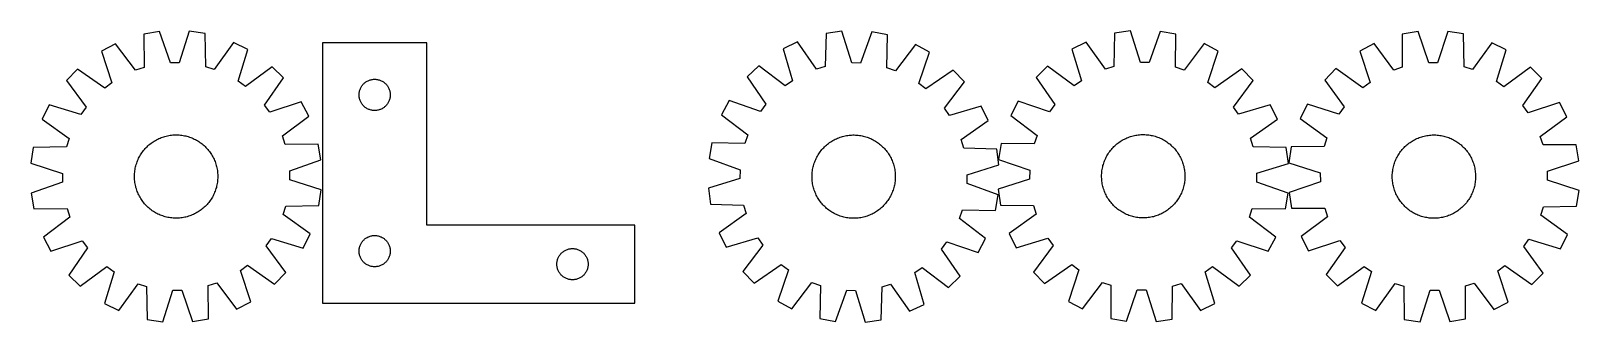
# Model space of a CAD drawing. Header units: millimetres. Extents: x 7 to 1493, y 7 to 286.
import ezdxf

# ---------------------------------------------------------------- set-up
doc = ezdxf.new("R2010")
doc.units = ezdxf.units.MM
doc.layers.add('CUT', color=7, linetype='CONTINUOUS', true_color=0x000000)

msp = doc.modelspace()

# ---------------------------------------------------------------- linework, layer by layer
at = {"layer": 'CUT'}
for p, q in [((130.168502, 285.278113), (115.000591, 282.696444)), ((115.000591, 282.696444), (115.190968, 250.932652)), ((140.497191, 255.239922), (130.168502, 285.278113)), ((158.705459, 285.606609), (149.070967, 255.338617)), ((173.928779, 283.37478), (158.705459, 285.606609)), ((174.469635, 251.615022), (173.928779, 283.37478)), ((770.315181, 283.54067), (769.442664, 251.788293)), ((785.56098, 285.613389), (770.315181, 283.54067)), ((794.878835, 255.246428), (785.56098, 285.613389)), ((814.09295, 284.986879), (803.451112, 255.058196)), ((829.233072, 282.24694), (814.09295, 284.986879)), ((1047.315427, 283.689898), (1046.712442, 251.931259)), ((1062.543084, 285.891942), (1047.315427, 283.689898)), ((1072.118346, 255.605161), (1062.543084, 285.891942)), ((1091.079344, 285.507622), (1080.691912, 255.489694)), ((1106.242176, 282.896285), (1091.079344, 285.507622)), ((1105.989661, 251.132926), (1106.242176, 282.896285)), ((1338.847258, 285.278257), (1323.66799, 282.764222)), ((1323.66799, 282.764222), (1323.716782, 250.999897)), ((1349.041953, 255.194325), (1338.847258, 285.278257)), ((1367.385396, 285.479548), (1357.616084, 255.254802)), ((1382.598617, 283.179885), (1367.385396, 285.479548)), ((1382.997902, 251.418032), (1382.598617, 283.179885)), ((87.961842, 273.565622), (74.334081, 266.423166)), ((107.067321, 248.189345), (87.961842, 273.565622)), ((201.170549, 274.868792), (182.654279, 249.059443)), ((214.959114, 268.041932), (201.170549, 274.868792)), ((205.659193, 237.669474), (214.959114, 268.041932)), ((386.720519, 274.546693), (286.720519, 274.546693)), ((286.720519, 274.546693), (286.720519, 24.546693)), ((386.720519, 99.546693), (386.720519, 274.546693)), ((742.986063, 275.319653), (729.126952, 268.63717)), ((729.126952, 268.63717), (738.109163, 238.169241)), ((761.231777, 249.318332), (742.986063, 275.319653)), ((828.710971, 250.486869), (829.233072, 282.24694)), ((856.174985, 272.83423), (836.805525, 247.65887)), ((869.727409, 265.549839), (856.174985, 272.83423)), ((1020.05707, 275.237219), (1006.255176, 268.437346)), ((1006.255176, 268.437346), (1015.495662, 238.046752)), ((1038.522815, 249.391697), (1020.05707, 275.237219)), ((1133.26301, 273.712586), (1114.107925, 248.373733)), ((1146.876773, 266.543484), (1133.26301, 273.712586)), ((1296.588811, 273.754013), (1282.929348, 266.672372)), ((1315.580988, 248.292828), (1296.588811, 273.754013)), ((1409.802201, 274.552556), (1391.171073, 248.825997)), ((1423.560199, 267.664303), (1409.802201, 274.552556)), ((1414.12499, 237.333599), (1423.560199, 267.664303)), ((74.334081, 266.423166), (84.330693, 236.272835)), ((149.070967, 255.338617), (140.497191, 255.239922)), ((803.451112, 255.058196), (794.878835, 255.246428)), ((859.41646, 235.505554), (869.727409, 265.549839)), ((1080.691912, 255.489694), (1072.118346, 255.605161)), ((1136.821199, 236.412766), (1146.876773, 266.543484)), ((1282.929348, 266.672372), (1292.791469, 236.477781)), ((1357.616084, 255.254802), (1349.041953, 255.194325)), ((51.440283, 249.383806), (40.686652, 238.379717)), ((40.686652, 238.379717), (59.510959, 212.79417)), ((77.452374, 231.15345), (51.440283, 249.383806)), ((115.190968, 250.932652), (107.067321, 248.189345)), ((182.654279, 249.059443), (174.469635, 251.615022)), ((238.239082, 251.534088), (212.653535, 232.70978)), ((231.012815, 214.768366), (249.24317, 240.780457)), ((249.24317, 240.780457), (238.239082, 251.534088)), ((329.670868, 237.786875), (330.361803, 238.132227)), ((330.361803, 238.132227), (331.069601, 238.441552)), ((331.069601, 238.441552), (331.792383, 238.714031)), ((331.792383, 238.714031), (332.528235, 238.948941)), ((332.528235, 238.948941), (333.275203, 239.145658)), ((333.275203, 239.145658), (334.031308, 239.303662)), ((334.031308, 239.303662), (334.794544, 239.422533)), ((334.794544, 239.422533), (335.562887, 239.501956)), ((335.562887, 239.501956), (336.3343, 239.54172)), ((336.3343, 239.54172), (337.106738, 239.54172)), ((337.106738, 239.54172), (337.878151, 239.501956)), ((337.878151, 239.501956), (338.646494, 239.422533)), ((338.646494, 239.422533), (339.409731, 239.303662)), ((339.409731, 239.303662), (340.165835, 239.145658)), ((340.165835, 239.145658), (340.912804, 238.948941)), ((340.912804, 238.948941), (341.648655, 238.714031)), ((341.648655, 238.714031), (342.371438, 238.441552)), ((342.371438, 238.441552), (343.079235, 238.132227)), ((343.079235, 238.132227), (343.77017, 237.786875)), ((705.67585, 252.373356), (694.560053, 241.735235)), ((694.560053, 241.735235), (712.517751, 215.53417)), ((731.063405, 233.282866), (705.67585, 252.373356)), ((738.109163, 238.169241), (731.063405, 233.282866)), ((769.442664, 251.788293), (761.231777, 249.318332)), ((836.805525, 247.65887), (828.710971, 250.486869)), ((892.442004, 248.272311), (866.240938, 230.314613)), ((903.080125, 237.156514), (892.442004, 248.272311)), ((982.942959, 251.975075), (971.917855, 241.242991)), ((971.917855, 241.242991), (990.097289, 215.195286)), ((1008.491632, 233.100751), (982.942959, 251.975075)), ((1015.495662, 238.046752), (1008.491632, 233.100751)), ((1046.712442, 251.931259), (1038.522815, 249.391697)), ((1114.107925, 248.373733), (1105.989661, 251.132926)), ((1169.737194, 249.45937), (1143.68949, 231.279936)), ((1161.594954, 212.885593), (1180.469278, 238.434265)), ((1180.469278, 238.434265), (1169.737194, 249.45937)), ((1259.959826, 249.735227), (1249.157253, 238.779181)), ((1249.157253, 238.779181), (1267.867329, 213.109981)), ((1285.890399, 231.389107), (1259.959826, 249.735227)), ((1323.716782, 250.999897), (1315.580988, 248.292828)), ((1391.171073, 248.825997), (1382.997902, 251.418032)), ((1446.766354, 251.052855), (1421.097154, 232.342779)), ((1439.37628, 214.319708), (1457.7224, 240.250281)), ((1457.7224, 240.250281), (1446.766354, 251.052855)), ((84.330693, 236.272835), (77.452374, 231.15345)), ((212.653535, 232.70978), (205.659193, 237.669474)), ((321.720519, 224.546693), (321.740408, 225.318874)), ((321.740408, 223.774511), (321.720519, 224.546693)), ((321.740408, 225.318874), (321.800021, 226.089008)), ((321.800021, 223.004378), (321.740408, 223.774511)), ((321.800021, 226.089008), (321.899201, 226.855051)), ((321.899201, 226.855051), (322.037684, 227.614974)), ((322.037684, 227.614974), (322.215103, 228.366759)), ((322.215103, 228.366759), (322.430988, 229.108415)), ((322.430988, 229.108415), (322.684767, 229.837974)), ((322.684767, 229.837974), (322.975766, 230.553501)), ((322.975766, 230.553501), (323.303213, 231.2531)), ((323.303213, 231.2531), (323.666241, 231.934914)), ((323.666241, 231.934914), (324.063886, 232.597136)), ((324.063886, 232.597136), (324.495094, 233.238009)), ((324.495094, 233.238009), (324.958722, 233.855835)), ((324.958722, 233.855835), (325.45354, 234.448974)), ((325.45354, 234.448974), (325.978236, 235.015855)), ((325.978236, 235.015855), (326.531419, 235.554973)), ((326.531419, 235.554973), (327.111621, 236.064899)), ((327.111621, 236.064899), (327.717305, 236.544281)), ((327.717305, 236.544281), (328.346863, 236.991848)), ((328.346863, 236.991848), (328.998627, 237.406412)), ((328.998627, 237.406412), (329.670868, 237.786875)), ((343.77017, 237.786875), (344.442411, 237.406412)), ((344.442411, 237.406412), (345.094175, 236.991848)), ((345.094175, 236.991848), (345.723733, 236.544281)), ((345.723733, 236.544281), (346.329417, 236.064899)), ((346.329417, 236.064899), (346.909619, 235.554973)), ((346.909619, 235.554973), (347.462802, 235.015855)), ((347.462802, 235.015855), (347.987498, 234.448974)), ((347.987498, 234.448974), (348.482316, 233.855835)), ((348.482316, 233.855835), (348.945944, 233.238009)), ((348.945944, 233.238009), (349.377153, 232.597136)), ((349.377153, 232.597136), (349.774798, 231.934914)), ((349.774798, 231.934914), (350.137825, 231.2531)), ((350.137825, 231.2531), (350.465273, 230.553501)), ((350.465273, 230.553501), (350.756271, 229.837974)), ((350.756271, 229.837974), (351.01005, 229.108415)), ((351.01005, 229.108415), (351.225935, 228.366759)), ((351.225935, 228.366759), (351.403354, 227.614974)), ((351.403354, 227.614974), (351.541838, 226.855051)), ((351.541838, 226.855051), (351.641017, 226.089008)), ((351.641017, 226.089008), (351.70063, 225.318874)), ((351.70063, 223.774511), (351.641017, 223.004378)), ((351.70063, 225.318874), (351.720519, 224.546693)), ((351.720519, 224.546693), (351.70063, 223.774511)), ((866.240938, 230.314613), (859.41646, 235.505554)), ((883.989635, 211.768959), (903.080125, 237.156514)), ((1143.68949, 231.279936), (1136.821199, 236.412766)), ((1292.791469, 236.477781), (1285.890399, 231.389107)), ((1421.097154, 232.342779), (1414.12499, 237.333599)), ((24.178807, 215.099749), (17.351947, 201.311184)), ((54.551266, 205.799829), (24.178807, 215.099749)), ((59.510959, 212.79417), (54.551266, 205.799829)), ((236.132199, 207.890047), (231.012815, 214.768366)), ((266.282531, 217.886658), (236.132199, 207.890047)), ((273.424987, 204.258897), (266.282531, 217.886658)), ((321.899201, 222.238334), (321.800021, 223.004378)), ((322.037684, 221.478412), (321.899201, 222.238334)), ((322.215103, 220.726626), (322.037684, 221.478412)), ((322.430988, 219.98497), (322.215103, 220.726626)), ((322.684767, 219.255411), (322.430988, 219.98497)), ((322.975766, 218.539884), (322.684767, 219.255411)), ((323.303213, 217.840286), (322.975766, 218.539884)), ((323.666241, 217.158472), (323.303213, 217.840286)), ((324.063886, 216.49625), (323.666241, 217.158472)), ((324.495094, 215.855376), (324.063886, 216.49625)), ((324.958722, 215.23755), (324.495094, 215.855376)), ((325.45354, 214.644411), (324.958722, 215.23755)), ((325.978236, 214.07753), (325.45354, 214.644411)), ((326.531419, 213.538412), (325.978236, 214.07753)), ((327.111621, 213.028486), (326.531419, 213.538412)), ((327.717305, 212.549104), (327.111621, 213.028486)), ((328.346863, 212.101537), (327.717305, 212.549104)), ((328.998627, 211.686973), (328.346863, 212.101537)), ((329.670868, 211.306511), (328.998627, 211.686973)), ((330.361803, 210.961159), (329.670868, 211.306511)), ((331.069601, 210.651833), (330.361803, 210.961159)), ((331.792383, 210.379354), (331.069601, 210.651833)), ((332.528235, 210.144445), (331.792383, 210.379354)), ((333.275203, 209.947727), (332.528235, 210.144445)), ((334.031308, 209.789723), (333.275203, 209.947727)), ((334.794544, 209.670853), (334.031308, 209.789723)), ((335.562887, 209.59143), (334.794544, 209.670853)), ((336.3343, 209.551666), (335.562887, 209.59143)), ((337.106738, 209.551666), (336.3343, 209.551666)), ((337.878151, 209.59143), (337.106738, 209.551666)), ((338.646494, 209.670853), (337.878151, 209.59143)), ((339.409731, 209.789723), (338.646494, 209.670853)), ((340.165835, 209.947727), (339.409731, 209.789723)), ((340.912804, 210.144445), (340.165835, 209.947727)), ((341.648655, 210.379354), (340.912804, 210.144445)), ((342.371438, 210.651833), (341.648655, 210.379354)), ((343.079235, 210.961159), (342.371438, 210.651833)), ((343.77017, 211.306511), (343.079235, 210.961159)), ((344.442411, 211.686973), (343.77017, 211.306511)), ((345.094175, 212.101537), (344.442411, 211.686973)), ((345.723733, 212.549104), (345.094175, 212.101537)), ((346.329417, 213.028486), (345.723733, 212.549104)), ((346.909619, 213.538412), (346.329417, 213.028486)), ((347.462802, 214.07753), (346.909619, 213.538412)), ((347.987498, 214.644411), (347.462802, 214.07753)), ((348.482316, 215.23755), (347.987498, 214.644411)), ((348.945944, 215.855376), (348.482316, 215.23755)), ((349.377153, 216.49625), (348.945944, 215.855376)), ((349.774798, 217.158472), (349.377153, 216.49625)), ((350.137825, 217.840286), (349.774798, 217.158472)), ((350.465273, 218.539884), (350.137825, 217.840286)), ((350.756271, 219.255411), (350.465273, 218.539884)), ((351.01005, 219.98497), (350.756271, 219.255411)), ((351.225935, 220.726626), (351.01005, 219.98497)), ((351.403354, 221.478412), (351.225935, 220.726626)), ((351.541838, 222.238334), (351.403354, 221.478412)), ((351.641017, 223.004378), (351.541838, 222.238334)), ((677.282524, 219.02064), (669.998133, 205.468216)), ((707.32681, 208.709691), (677.282524, 219.02064)), ((712.517751, 215.53417), (707.32681, 208.709691)), ((888.87601, 204.723201), (883.989635, 211.768959)), ((919.343938, 213.705412), (888.87601, 204.723201)), ((926.026422, 199.846301), (919.343938, 213.705412)), ((954.83374, 218.38257), (947.664639, 204.768807)), ((984.964459, 208.326995), (954.83374, 218.38257)), ((990.097289, 215.195286), (984.964459, 208.326995)), ((1166.540955, 205.881562), (1161.594954, 212.885593)), ((1196.931549, 215.122049), (1166.540955, 205.881562)), ((1203.731422, 201.320155), (1196.931549, 215.122049)), ((1232.545805, 215.573026), (1225.657551, 201.815028)), ((1262.876508, 206.137816), (1232.545805, 215.573026)), ((1267.867329, 213.109981), (1262.876508, 206.137816)), ((1444.464954, 207.418638), (1439.37628, 214.319708)), ((1474.659546, 217.280759), (1444.464954, 207.418638)), ((1481.741186, 203.621297), (1474.659546, 217.280759)), ((17.351947, 201.311184), (43.161296, 182.794914)), ((248.04871, 185.153418), (273.424987, 204.258897)), ((669.998133, 205.468216), (695.173493, 186.098756)), ((900.025101, 181.600587), (926.026422, 199.846301)), ((947.664639, 204.768807), (973.003492, 185.613722)), ((1177.8859, 182.85441), (1203.731422, 201.320155)), ((1225.657551, 201.815028), (1251.38411, 183.1839)), ((1456.280001, 184.629119), (1481.741186, 203.621297)), ((43.161296, 182.794914), (40.605718, 174.610271)), ((121.906435, 178.080037), (122.920326, 178.822352)), ((122.920326, 178.822352), (123.957034, 179.532453)), ((123.957034, 179.532453), (125.015534, 180.209641)), ((125.015534, 180.209641), (126.094784, 180.853246)), ((126.094784, 180.853246), (127.193717, 181.462633)), ((127.193717, 181.462633), (128.311249, 182.037201)), ((128.311249, 182.037201), (129.446278, 182.576383)), ((129.446278, 182.576383), (130.597682, 183.079647)), ((130.597682, 183.079647), (131.764326, 183.546496)), ((131.764326, 183.546496), (132.945059, 183.97647)), ((132.945059, 183.97647), (134.138715, 184.369143)), ((134.138715, 184.369143), (135.344116, 184.72413)), ((135.344116, 184.72413), (136.560072, 185.041078)), ((136.560072, 185.041078), (137.785385, 185.319677)), ((137.785385, 185.319677), (139.018843, 185.559649)), ((139.018843, 185.559649), (140.259231, 185.76076)), ((140.259231, 185.76076), (141.505323, 185.922809)), ((141.505323, 185.922809), (142.755891, 186.045638)), ((142.755891, 186.045638), (144.0097, 186.129125)), ((144.0097, 186.129125), (145.265513, 186.173188)), ((145.265513, 186.173188), (146.52209, 186.177783)), ((146.52209, 186.177783), (147.778191, 186.142906)), ((147.778191, 186.142906), (149.032577, 186.06859)), ((149.032577, 186.06859), (150.28401, 185.954911)), ((150.28401, 185.954911), (151.531254, 185.801978)), ((151.531254, 185.801978), (152.773079, 185.609945)), ((152.773079, 185.609945), (154.00826, 185.378999)), ((154.00826, 185.378999), (155.235577, 185.10937)), ((155.235577, 185.10937), (156.453819, 184.801323)), ((156.453819, 184.801323), (157.661784, 184.455161)), ((157.661784, 184.455161), (158.858279, 184.071228)), ((158.858279, 184.071228), (160.042125, 183.649901)), ((160.042125, 183.649901), (161.212152, 183.191596)), ((161.212152, 183.191596), (162.367206, 182.696767)), ((162.367206, 182.696767), (163.506148, 182.1659)), ((163.506148, 182.1659), (164.627852, 181.59952)), ((164.627852, 181.59952), (165.731213, 180.998186)), ((165.731213, 180.998186), (166.81514, 180.362491)), ((166.81514, 180.362491), (167.878565, 179.693063)), ((167.878565, 179.693063), (168.920439, 178.990563)), ((168.920439, 178.990563), (169.939732, 178.255683)), ((250.792016, 177.029771), (248.04871, 185.153418)), ((660.585423, 178.526303), (657.845485, 163.386181)), ((692.345495, 178.004202), (660.585423, 178.526303)), ((695.173493, 186.098756), (692.345495, 178.004202)), ((772.701375, 178.01154), (773.716786, 178.751776)), ((773.716786, 178.751776), (774.754946, 179.459751)), ((774.754946, 179.459751), (775.814833, 180.134768)), ((775.814833, 180.134768), (776.895399, 180.776159)), ((776.895399, 180.776159), (777.995579, 181.383293)), ((777.995579, 181.383293), (779.114286, 181.95557)), ((779.114286, 181.95557), (780.250417, 182.492424)), ((780.250417, 182.492424), (781.402851, 182.993328)), ((781.402851, 182.993328), (782.570449, 183.457785)), ((782.570449, 183.457785), (783.752061, 183.885338)), ((783.752061, 183.885338), (784.946519, 184.275564)), ((784.946519, 184.275564), (786.152645, 184.628079)), ((786.152645, 184.628079), (787.369248, 184.942535)), ((787.369248, 184.942535), (788.595129, 185.218622)), ((788.595129, 185.218622), (789.829077, 185.456066)), ((789.829077, 185.456066), (791.069874, 185.654634)), ((791.069874, 185.654634), (792.316296, 185.814129)), ((792.316296, 185.814129), (793.567113, 185.934395)), ((793.567113, 185.934395), (794.82109, 186.015312)), ((794.82109, 186.015312), (796.076991, 186.056801)), ((796.076991, 186.056801), (797.333574, 186.058821)), ((797.333574, 186.058821), (798.589602, 186.021369)), ((798.589602, 186.021369), (799.843833, 185.944483)), ((799.843833, 185.944483), (801.09503, 185.828239)), ((801.09503, 185.828239), (802.341958, 185.672751)), ((802.341958, 185.672751), (803.583387, 185.478173)), ((803.583387, 185.478173), (804.818092, 185.244697)), ((804.818092, 185.244697), (806.044853, 184.972553)), ((806.044853, 184.972553), (807.262462, 184.662009)), ((807.262462, 184.662009), (808.469714, 184.313373)), ((808.469714, 184.313373), (809.665421, 183.926988)), ((809.665421, 183.926988), (810.8484, 183.503236)), ((810.8484, 183.503236), (812.017486, 183.042534)), ((812.017486, 183.042534), (813.171524, 182.545338)), ((813.171524, 182.545338), (814.309375, 182.012138)), ((814.309375, 182.012138), (815.429916, 181.443461)), ((815.429916, 181.443461), (816.532042, 180.839867)), ((816.532042, 180.839867), (817.614664, 180.201952)), ((817.614664, 180.201952), (818.676715, 179.530346)), ((818.676715, 179.530346), (819.717146, 178.825712)), ((819.717146, 178.825712), (820.734931, 178.088744)), ((902.495062, 173.3897), (900.025101, 181.600587)), ((973.003492, 185.613722), (970.244299, 177.495457)), ((1050.597222, 178.184822), (1051.606313, 178.933649)), ((1051.606313, 178.933649), (1052.638428, 179.650411)), ((1052.638428, 179.650411), (1053.692547, 180.334399)), ((1053.692547, 180.334399), (1054.767631, 180.984939)), ((1054.767631, 180.984939), (1055.862618, 181.601388)), ((1055.862618, 181.601388), (1056.976427, 182.18314)), ((1056.976427, 182.18314), (1058.107961, 182.729618)), ((1058.107961, 182.729618), (1059.256101, 183.240285)), ((1059.256101, 183.240285), (1060.419716, 183.714635)), ((1060.419716, 183.714635), (1061.597656, 184.152202)), ((1061.597656, 184.152202), (1062.788759, 184.552552)), ((1062.788759, 184.552552), (1063.991849, 184.915292)), ((1063.991849, 184.915292), (1065.20574, 185.240062)), ((1065.20574, 185.240062), (1066.429233, 185.526543)), ((1066.429233, 185.526543), (1067.661121, 185.774452)), ((1067.661121, 185.774452), (1068.900188, 185.983544)), ((1068.900188, 185.983544), (1070.145212, 186.153613)), ((1070.145212, 186.153613), (1071.394963, 186.284491)), ((1071.394963, 186.284491), (1072.648208, 186.376049)), ((1072.648208, 186.376049), (1073.903711, 186.428196)), ((1073.903711, 186.428196), (1075.160232, 186.440881)), ((1075.160232, 186.440881), (1076.416532, 186.414091)), ((1076.416532, 186.414091), (1077.671371, 186.347853)), ((1077.671371, 186.347853), (1078.923509, 186.242233)), ((1078.923509, 186.242233), (1080.171712, 186.097334)), ((1080.171712, 186.097334), (1081.414748, 185.9133)), ((1081.414748, 185.9133), (1082.65139, 185.690311)), ((1082.65139, 185.690311), (1083.880417, 185.428589)), ((1083.880417, 185.428589), (1085.100617, 185.128391)), ((1085.100617, 185.128391), (1086.310786, 184.790014)), ((1086.310786, 184.790014), (1087.509729, 184.413792)), ((1087.509729, 184.413792), (1088.696262, 184.000096)), ((1088.696262, 184.000096), (1089.869216, 183.549334)), ((1089.869216, 183.549334), (1091.027432, 183.061951)), ((1091.027432, 183.061951), (1092.169768, 182.538427)), ((1092.169768, 182.538427), (1093.295095, 181.979281)), ((1093.295095, 181.979281), (1094.402304, 181.385063)), ((1094.402304, 181.385063), (1095.490302, 180.75636)), ((1095.490302, 180.75636), (1096.558015, 180.093793)), ((1096.558015, 180.093793), (1097.60439, 179.398015)), ((1097.60439, 179.398015), (1098.628393, 178.669712)), ((1098.628393, 178.669712), (1099.629014, 177.909604)), ((1180.425462, 174.664783), (1177.8859, 182.85441)), ((1251.38411, 183.1839), (1248.792075, 175.010729)), ((1330.10745, 178.118073), (1331.12464, 178.855861)), ((1331.12464, 178.855861), (1332.164503, 179.561334)), ((1332.164503, 179.561334), (1333.226012, 180.233797)), ((1333.226012, 180.233797), (1334.308119, 180.872584)), ((1334.308119, 180.872584), (1335.409758, 181.477067)), ((1335.409758, 181.477067), (1336.52984, 182.046648)), ((1336.52984, 182.046648), (1337.66726, 182.580766)), ((1337.66726, 182.580766), (1338.820897, 183.078893)), ((1338.820897, 183.078893), (1339.98961, 183.540537)), ((1339.98961, 183.540537), (1341.172248, 183.965243)), ((1341.172248, 183.965243), (1342.367642, 184.352592)), ((1342.367642, 184.352592), (1343.574613, 184.702202)), ((1343.574613, 184.702202), (1344.79197, 185.013728)), ((1344.79197, 185.013728), (1346.018512, 185.286861)), ((1346.018512, 185.286861), (1347.253028, 185.521334)), ((1347.253028, 185.521334), (1348.4943, 185.716913)), ((1348.4943, 185.716913), (1349.741102, 185.873407)), ((1349.741102, 185.873407), (1350.992205, 185.99066)), ((1350.992205, 185.99066), (1352.246374, 186.068558)), ((1352.246374, 186.068558), (1353.50237, 186.107023)), ((1353.50237, 186.107023), (1354.758955, 186.106016)), ((1354.758955, 186.106016), (1356.014889, 186.065541)), ((1356.014889, 186.065541), (1357.268931, 185.985635)), ((1357.268931, 185.985635), (1358.519845, 185.866378)), ((1358.519845, 185.866378), (1359.766395, 185.707888)), ((1359.766395, 185.707888), (1361.007352, 185.510321)), ((1361.007352, 185.510321), (1362.241491, 185.273872)), ((1362.241491, 185.273872), (1363.467594, 184.998775)), ((1363.467594, 184.998775), (1364.68445, 184.6853)), ((1364.68445, 184.6853), (1365.89086, 184.333758)), ((1365.89086, 184.333758), (1367.085633, 183.944495)), ((1367.085633, 183.944495), (1368.267589, 183.517896)), ((1368.267589, 183.517896), (1369.435561, 183.05438)), ((1369.435561, 183.05438), (1370.588399, 182.554407)), ((1370.588399, 182.554407), (1371.724962, 182.018469)), ((1371.724962, 182.018469), (1372.844131, 181.447095)), ((1372.844131, 181.447095), (1373.9448, 180.840849)), ((1373.9448, 180.840849), (1375.025883, 180.200329)), ((1375.025883, 180.200329), (1376.086314, 179.526167)), ((1376.086314, 179.526167), (1377.125046, 178.81903)), ((1377.125046, 178.81903), (1378.141053, 178.079614)), ((1458.98707, 176.493325), (1456.280001, 184.629119)), ((8.84596, 174.069415), (6.614131, 158.846094)), ((40.605718, 174.610271), (8.84596, 174.069415)), ((109.523973, 162.507842), (110.05484, 163.646783)), ((110.05484, 163.646783), (110.62122, 164.768487)), ((110.62122, 164.768487), (111.222554, 165.871848)), ((111.222554, 165.871848), (111.858248, 166.955776)), ((111.858248, 166.955776), (112.527676, 168.019201)), ((112.527676, 168.019201), (113.230177, 169.061074)), ((113.230177, 169.061074), (113.965057, 170.080367)), ((113.965057, 170.080367), (114.731591, 171.076074)), ((114.731591, 171.076074), (115.529023, 172.047212)), ((115.529023, 172.047212), (116.356565, 172.992823)), ((116.356565, 172.992823), (117.213402, 173.911974)), ((117.213402, 173.911974), (118.098687, 174.803757)), ((118.098687, 174.803757), (119.011547, 175.667293)), ((119.011547, 175.667293), (119.95108, 176.501729)), ((119.95108, 176.501729), (120.91636, 177.306241)), ((120.91636, 177.306241), (121.906435, 178.080037)), ((169.939732, 178.255683), (170.935438, 177.489149)), ((170.935438, 177.489149), (171.906577, 176.691717)), ((171.906577, 176.691717), (172.852188, 175.864174)), ((172.852188, 175.864174), (173.771338, 175.007338)), ((173.771338, 175.007338), (174.663122, 174.122053)), ((174.663122, 174.122053), (175.526657, 173.209193)), ((175.526657, 173.209193), (176.361093, 172.269659)), ((176.361093, 172.269659), (177.165606, 171.304379)), ((177.165606, 171.304379), (177.939402, 170.314305)), ((177.939402, 170.314305), (178.681717, 169.300414)), ((178.681717, 169.300414), (179.391818, 168.263706)), ((179.391818, 168.263706), (180.069005, 167.205205)), ((180.069005, 167.205205), (180.71261, 166.125955)), ((180.71261, 166.125955), (181.321997, 165.027022)), ((181.321997, 165.027022), (181.896566, 163.90949)), ((181.896566, 163.90949), (182.435748, 162.774462)), ((282.555809, 177.220149), (250.792016, 177.029771)), ((285.137478, 162.052238), (282.555809, 177.220149)), ((760.287025, 162.464755), (760.820225, 163.602606)), ((760.820225, 163.602606), (761.388903, 164.723147)), ((761.388903, 164.723147), (761.992497, 165.825273)), ((761.992497, 165.825273), (762.630411, 166.907895)), ((762.630411, 166.907895), (763.302017, 167.969946)), ((763.302017, 167.969946), (764.006652, 169.010378)), ((764.006652, 169.010378), (764.743619, 170.028162)), ((764.743619, 170.028162), (765.512192, 171.022296)), ((765.512192, 171.022296), (766.311613, 171.991798)), ((766.311613, 171.991798), (767.141092, 172.935711)), ((767.141092, 172.935711), (767.99981, 173.853104)), ((767.99981, 173.853104), (768.886921, 174.743071)), ((768.886921, 174.743071), (769.801548, 175.604734)), ((769.801548, 175.604734), (770.74279, 176.437243)), ((770.74279, 176.437243), (771.709717, 177.239775)), ((771.709717, 177.239775), (772.701375, 178.01154)), ((820.734931, 178.088744), (821.729065, 177.320171)), ((821.729065, 177.320171), (822.698567, 176.520751)), ((822.698567, 176.520751), (823.64248, 175.691272)), ((823.64248, 175.691272), (824.559873, 174.832554)), ((824.559873, 174.832554), (825.44984, 173.945443)), ((825.44984, 173.945443), (826.311503, 173.030815)), ((826.311503, 173.030815), (827.144011, 172.089573)), ((827.144011, 172.089573), (827.946544, 171.122646)), ((827.946544, 171.122646), (828.718309, 170.130988)), ((828.718309, 170.130988), (829.458545, 169.115578)), ((829.458545, 169.115578), (830.16652, 168.077417)), ((830.16652, 168.077417), (830.841536, 167.017531)), ((830.841536, 167.017531), (831.482928, 165.936964)), ((831.482928, 165.936964), (832.090062, 164.836784)), ((832.090062, 164.836784), (832.662338, 163.718077)), ((832.662338, 163.718077), (833.199193, 162.581946)), ((934.247439, 172.517182), (902.495062, 173.3897)), ((936.320158, 157.271384), (934.247439, 172.517182)), ((938.48094, 177.747973), (935.869603, 162.585141)), ((970.244299, 177.495457), (938.48094, 177.747973)), ((1038.315274, 162.533229), (1038.838797, 163.675564)), ((1038.838797, 163.675564), (1039.397944, 164.800892)), ((1039.397944, 164.800892), (1039.992162, 165.908101)), ((1039.992162, 165.908101), (1040.620864, 166.996099)), ((1040.620864, 166.996099), (1041.283432, 168.063812)), ((1041.283432, 168.063812), (1041.97921, 169.110186)), ((1041.97921, 169.110186), (1042.707513, 170.13419)), ((1042.707513, 170.13419), (1043.46762, 171.134811)), ((1043.46762, 171.134811), (1044.258783, 172.111063)), ((1044.258783, 172.111063), (1045.080221, 173.061982)), ((1045.080221, 173.061982), (1045.931122, 173.986631)), ((1045.931122, 173.986631), (1046.810647, 174.884095)), ((1046.810647, 174.884095), (1047.717928, 175.75349)), ((1047.717928, 175.75349), (1048.65207, 176.593958)), ((1048.65207, 176.593958), (1049.61215, 177.404668)), ((1049.61215, 177.404668), (1050.597222, 178.184822)), ((1099.629014, 177.909604), (1100.605266, 177.118442)), ((1100.605266, 177.118442), (1101.556186, 176.297004)), ((1101.556186, 176.297004), (1102.480834, 175.446103)), ((1102.480834, 175.446103), (1103.378298, 174.566578)), ((1103.378298, 174.566578), (1104.247693, 173.659297)), ((1104.247693, 173.659297), (1105.088161, 172.725155)), ((1105.088161, 172.725155), (1105.898872, 171.765074)), ((1105.898872, 171.765074), (1106.679025, 170.780002)), ((1106.679025, 170.780002), (1107.427853, 169.770911)), ((1107.427853, 169.770911), (1108.144614, 168.738797)), ((1108.144614, 168.738797), (1108.828602, 167.684678)), ((1108.828602, 167.684678), (1109.479142, 166.609594)), ((1109.479142, 166.609594), (1110.095592, 165.514607)), ((1110.095592, 165.514607), (1110.677343, 164.400797)), ((1110.677343, 164.400797), (1111.223821, 163.269264)), ((1212.184101, 174.061798), (1180.425462, 174.664783)), ((1214.386145, 158.83414), (1212.184101, 174.061798)), ((1217.030222, 174.611443), (1214.730559, 159.398222)), ((1248.792075, 175.010729), (1217.030222, 174.611443)), ((1317.6557, 162.601225), (1318.191639, 163.737789)), ((1318.191639, 163.737789), (1318.763013, 164.856958)), ((1318.763013, 164.856958), (1319.369259, 165.957627)), ((1319.369259, 165.957627), (1320.009778, 167.03871)), ((1320.009778, 167.03871), (1320.68394, 168.099141)), ((1320.68394, 168.099141), (1321.391078, 169.137872)), ((1321.391078, 169.137872), (1322.130494, 170.15388)), ((1322.130494, 170.15388), (1322.901458, 171.14616)), ((1322.901458, 171.14616), (1323.703211, 172.113734)), ((1323.703211, 172.113734), (1324.53496, 173.055647)), ((1324.53496, 173.055647), (1325.395885, 173.970969)), ((1325.395885, 173.970969), (1326.285136, 174.858797)), ((1326.285136, 174.858797), (1327.201836, 175.718256)), ((1327.201836, 175.718256), (1328.14508, 176.548496)), ((1328.14508, 176.548496), (1329.113937, 177.348698)), ((1329.113937, 177.348698), (1330.10745, 178.118073)), ((1378.141053, 178.079614), (1379.133333, 177.308649)), ((1379.133333, 177.308649), (1380.100907, 176.506896)), ((1380.100907, 176.506896), (1381.04282, 175.675147)), ((1381.04282, 175.675147), (1381.958142, 174.814222)), ((1381.958142, 174.814222), (1382.845971, 173.924971)), ((1382.845971, 173.924971), (1383.705429, 173.008271)), ((1383.705429, 173.008271), (1384.535669, 172.065027)), ((1384.535669, 172.065027), (1385.335871, 171.096171)), ((1385.335871, 171.096171), (1386.105246, 170.102657)), ((1386.105246, 170.102657), (1386.843034, 169.085467)), ((1386.843034, 169.085467), (1387.548507, 168.045605)), ((1387.548507, 168.045605), (1388.22097, 166.984096)), ((1388.22097, 166.984096), (1388.859758, 165.901988)), ((1388.859758, 165.901988), (1389.46424, 164.80035)), ((1389.46424, 164.80035), (1390.033822, 163.680267)), ((1390.033822, 163.680267), (1390.567939, 162.542847)), ((1490.751396, 176.542117), (1458.98707, 176.493325)), ((1493.26543, 161.362849), (1490.751396, 176.542117)), ((6.614131, 158.846094), (36.882123, 149.211602)), ((36.882123, 149.211602), (36.980817, 140.637827)), ((106.077834, 147.918826), (106.152149, 149.173212)), ((106.152149, 149.173212), (106.265829, 150.424645)), ((106.265829, 150.424645), (106.418761, 151.671889)), ((106.418761, 151.671889), (106.610795, 152.913715)), ((106.610795, 152.913715), (106.84174, 154.148895)), ((106.84174, 154.148895), (107.11137, 155.376212)), ((107.11137, 155.376212), (107.419417, 156.594454)), ((107.419417, 156.594454), (107.765578, 157.802419)), ((107.765578, 157.802419), (108.149512, 158.998915)), ((108.149512, 158.998915), (108.570839, 160.18276)), ((108.570839, 160.18276), (109.029143, 161.352788)), ((109.029143, 161.352788), (109.523973, 162.507842)), ((182.435748, 162.774462), (182.939012, 161.623057)), ((182.939012, 161.623057), (183.405861, 160.456413)), ((183.405861, 160.456413), (183.835834, 159.27568)), ((183.835834, 159.27568), (184.228508, 158.082025)), ((184.228508, 158.082025), (184.583494, 156.876624)), ((184.583494, 156.876624), (184.900443, 155.660667)), ((184.900443, 155.660667), (185.179041, 154.435355)), ((185.179041, 154.435355), (185.419014, 153.201896)), ((185.419014, 153.201896), (185.620124, 151.961509)), ((185.620124, 151.961509), (185.782174, 150.715416)), ((185.782174, 150.715416), (185.905003, 149.464848)), ((185.905003, 149.464848), (185.98849, 148.211039)), ((255.099287, 151.723548), (285.137478, 162.052238)), ((255.197982, 143.149773), (255.099287, 151.723548)), ((657.845485, 163.386181), (687.774167, 152.744343)), ((687.774167, 152.744343), (687.585936, 144.172066)), ((756.810994, 147.882833), (756.88788, 149.137064)), ((756.88788, 149.137064), (757.004124, 150.388261)), ((757.004124, 150.388261), (757.159612, 151.635189)), ((757.159612, 151.635189), (757.35419, 152.876618)), ((757.35419, 152.876618), (757.587667, 154.111323)), ((757.587667, 154.111323), (757.859811, 155.338085)), ((757.859811, 155.338085), (758.170354, 156.555693)), ((758.170354, 156.555693), (758.518991, 157.762946)), ((758.518991, 157.762946), (758.905376, 158.958652)), ((758.905376, 158.958652), (759.329128, 160.141632)), ((759.329128, 160.141632), (759.789829, 161.310717)), ((759.789829, 161.310717), (760.287025, 162.464755)), ((833.199193, 162.581946), (833.700096, 161.429513)), ((833.700096, 161.429513), (834.164554, 160.261914)), ((834.164554, 160.261914), (834.592106, 159.080303)), ((834.592106, 159.080303), (834.982333, 157.885845)), ((834.982333, 157.885845), (835.334848, 156.679719)), ((835.334848, 156.679719), (835.649304, 155.463115)), ((835.649304, 155.463115), (835.92539, 154.237235)), ((835.92539, 154.237235), (836.162835, 153.003287)), ((836.162835, 153.003287), (836.361403, 151.76249)), ((836.361403, 151.76249), (836.520898, 150.516067)), ((836.520898, 150.516067), (836.641164, 149.265251)), ((836.641164, 149.265251), (836.722081, 148.011273)), ((905.953196, 147.953529), (936.320158, 157.271384)), ((935.869603, 162.585141), (965.887531, 152.197709)), ((965.887531, 152.197709), (965.772064, 143.624143)), ((1034.963134, 147.922329), (1035.029371, 149.177167)), ((1035.029371, 149.177167), (1035.134992, 150.429306)), ((1035.134992, 150.429306), (1035.279891, 151.677509)), ((1035.279891, 151.677509), (1035.463925, 152.920545)), ((1035.463925, 152.920545), (1035.686913, 154.157187)), ((1035.686913, 154.157187), (1035.948636, 155.386214)), ((1035.948636, 155.386214), (1036.248833, 156.606414)), ((1036.248833, 156.606414), (1036.58721, 157.816583)), ((1036.58721, 157.816583), (1036.963433, 159.015525)), ((1036.963433, 159.015525), (1037.377129, 160.202059)), ((1037.377129, 160.202059), (1037.827891, 161.375013)), ((1037.827891, 161.375013), (1038.315274, 162.533229)), ((1111.223821, 163.269264), (1111.734488, 162.121123)), ((1111.734488, 162.121123), (1112.208838, 160.957509)), ((1112.208838, 160.957509), (1112.646405, 159.779569)), ((1112.646405, 159.779569), (1113.046755, 158.588466)), ((1113.046755, 158.588466), (1113.409495, 157.385376)), ((1113.409495, 157.385376), (1113.734266, 156.171485)), ((1113.734266, 156.171485), (1114.020747, 154.947992)), ((1114.020747, 154.947992), (1114.268656, 153.716104)), ((1114.268656, 153.716104), (1114.477748, 152.477037)), ((1114.477748, 152.477037), (1114.647817, 151.232013)), ((1114.647817, 151.232013), (1114.778694, 149.982262)), ((1114.778694, 149.982262), (1114.870252, 148.729017)), ((1114.870252, 148.729017), (1114.922399, 147.473514)), ((1183.983897, 140.685313), (1184.099364, 149.258879)), ((1184.099364, 149.258879), (1214.386145, 158.83414)), ((1214.730559, 159.398222), (1244.955305, 149.62891)), ((1244.955305, 149.62891), (1245.015782, 141.05478)), ((1314.144567, 148.027716), (1314.224472, 149.281758)), ((1314.224472, 149.281758), (1314.343729, 150.532671)), ((1314.343729, 150.532671), (1314.502219, 151.779222)), ((1314.502219, 151.779222), (1314.699786, 153.020179)), ((1314.699786, 153.020179), (1314.936235, 154.254317)), ((1314.936235, 154.254317), (1315.211332, 155.48042)), ((1315.211332, 155.48042), (1315.524807, 156.697277)), ((1315.524807, 156.697277), (1315.876349, 157.903687)), ((1315.876349, 157.903687), (1316.265612, 159.09846)), ((1316.265612, 159.09846), (1316.692212, 160.280415)), ((1316.692212, 160.280415), (1317.155727, 161.448388)), ((1317.155727, 161.448388), (1317.6557, 162.601225)), ((1390.567939, 162.542847), (1391.066066, 161.389211)), ((1391.066066, 161.389211), (1391.52771, 160.220497)), ((1391.52771, 160.220497), (1391.952416, 159.03786)), ((1391.952416, 159.03786), (1392.339766, 157.842465)), ((1392.339766, 157.842465), (1392.689376, 156.635494)), ((1392.689376, 156.635494), (1393.000901, 155.418137)), ((1393.000901, 155.418137), (1393.274035, 154.191595)), ((1393.274035, 154.191595), (1393.508507, 152.957079)), ((1393.508507, 152.957079), (1393.704086, 151.715807)), ((1393.704086, 151.715807), (1393.86058, 150.469005)), ((1393.86058, 150.469005), (1393.977834, 149.217902)), ((1393.977834, 149.217902), (1394.055731, 147.963733)), ((1463.181498, 151.168154), (1493.26543, 161.362849)), ((1463.241975, 142.594024), (1463.181498, 151.168154)), ((36.980817, 140.637827), (6.942626, 130.309137)), ((106.042957, 146.662725), (106.077834, 147.918826)), ((106.047552, 145.406148), (106.042957, 146.662725)), ((106.091614, 144.150336), (106.047552, 145.406148)), ((106.175101, 142.896527), (106.091614, 144.150336)), ((106.29793, 141.645959), (106.175101, 142.896527)), ((106.45998, 140.399866), (106.29793, 141.645959)), ((106.66109, 139.159479), (106.45998, 140.399866)), ((106.901063, 137.92602), (106.66109, 139.159479)), ((107.179661, 136.700708), (106.901063, 137.92602)), ((107.49661, 135.484751), (107.179661, 136.700708)), ((107.851596, 134.27935), (107.49661, 135.484751)), ((108.24427, 133.085695), (107.851596, 134.27935)), ((184.314526, 134.558956), (183.930592, 133.36246)), ((184.660687, 135.766921), (184.314526, 134.558956)), ((184.968735, 136.985163), (184.660687, 135.766921)), ((185.238364, 138.21248), (184.968735, 136.985163)), ((185.46931, 139.44766), (185.238364, 138.21248)), ((185.661343, 140.689486), (185.46931, 139.44766)), ((185.814275, 141.93673), (185.661343, 140.689486)), ((185.927955, 143.188163), (185.814275, 141.93673)), ((186.00227, 144.442549), (185.927955, 143.188163)), ((185.98849, 148.211039), (186.032552, 146.955227)), ((186.037147, 145.69865), (186.00227, 144.442549)), ((186.032552, 146.955227), (186.037147, 145.69865)), ((285.465973, 133.515281), (255.197982, 143.149773)), ((687.585936, 144.172066), (657.218975, 134.854211)), ((657.218975, 134.854211), (659.291693, 119.608412)), ((756.773543, 146.626806), (756.810994, 147.882833)), ((756.775562, 145.370222), (756.773543, 146.626806)), ((756.817051, 144.114322), (756.775562, 145.370222)), ((756.897969, 142.860344), (756.817051, 144.114322)), ((757.018234, 141.609527), (756.897969, 142.860344)), ((757.17773, 140.363105), (757.018234, 141.609527)), ((757.376298, 139.122308), (757.17773, 140.363105)), ((757.613742, 137.88836), (757.376298, 139.122308)), ((757.889828, 136.66248), (757.613742, 137.88836)), ((758.204284, 135.445876), (757.889828, 136.66248)), ((758.556799, 134.23975), (758.204284, 135.445876)), ((758.947026, 133.045292), (758.556799, 134.23975)), ((835.020142, 134.362649), (834.633757, 133.166943)), ((835.368778, 135.569902), (835.020142, 134.362649)), ((835.679321, 136.78751), (835.368778, 135.569902)), ((835.951466, 138.014272), (835.679321, 136.78751)), ((836.184942, 139.248976), (835.951466, 138.014272)), ((836.37952, 140.490406), (836.184942, 139.248976)), ((836.535008, 141.737334), (836.37952, 140.490406)), ((836.651252, 142.988531), (836.535008, 141.737334)), ((836.728138, 144.242762), (836.651252, 142.988531)), ((836.722081, 148.011273), (836.76357, 146.755373)), ((836.76559, 145.498789), (836.728138, 144.242762)), ((836.76357, 146.755373), (836.76559, 145.498789)), ((905.764965, 139.381251), (905.953196, 147.953529)), ((935.693647, 128.739414), (905.764965, 139.381251)), ((965.772064, 143.624143), (935.485283, 134.048881)), ((935.485283, 134.048881), (937.687327, 118.821224)), ((1034.936344, 146.666029), (1034.963134, 147.922329)), ((1034.949029, 145.409508), (1034.936344, 146.666029)), ((1035.001176, 144.154005), (1034.949029, 145.409508)), ((1035.092734, 142.900759), (1035.001176, 144.154005)), ((1035.223611, 141.651008), (1035.092734, 142.900759)), ((1035.39368, 140.405985), (1035.223611, 141.651008)), ((1035.602772, 139.166918), (1035.39368, 140.405985)), ((1035.850681, 137.93503), (1035.602772, 139.166918)), ((1036.137162, 136.711537), (1035.850681, 137.93503)), ((1036.461933, 135.497646), (1036.137162, 136.711537)), ((1036.824673, 134.294555), (1036.461933, 135.497646)), ((1037.225023, 133.103452), (1036.824673, 134.294555)), ((1112.907995, 133.867496), (1112.494299, 132.680962)), ((1113.284218, 135.066439), (1112.907995, 133.867496)), ((1113.622595, 136.276607), (1113.284218, 135.066439)), ((1113.922792, 137.496807), (1113.622595, 136.276607)), ((1114.184515, 138.725835), (1113.922792, 137.496807)), ((1114.407503, 139.962477), (1114.184515, 138.725835)), ((1114.591537, 141.205512), (1114.407503, 139.962477)), ((1114.736436, 142.453716), (1114.591537, 141.205512)), ((1114.842057, 143.705854), (1114.736436, 142.453716)), ((1114.908294, 144.960693), (1114.842057, 143.705854)), ((1114.935084, 146.216992), (1114.908294, 144.960693)), ((1114.922399, 147.473514), (1114.935084, 146.216992)), ((1214.001825, 130.297881), (1183.983897, 140.685313)), ((1245.015782, 141.05478), (1214.931851, 130.860085)), ((1314.103085, 145.515197), (1314.104091, 146.771782)), ((1314.141549, 144.259201), (1314.103085, 145.515197)), ((1314.104091, 146.771782), (1314.144567, 148.027716)), ((1314.219447, 143.005032), (1314.141549, 144.259201)), ((1314.3367, 141.753929), (1314.219447, 143.005032)), ((1314.493194, 140.507127), (1314.3367, 141.753929)), ((1314.688774, 139.265855), (1314.493194, 140.507127)), ((1314.923246, 138.031339), (1314.688774, 139.265855)), ((1315.196379, 136.804797), (1314.923246, 138.031339)), ((1315.507905, 135.58744), (1315.196379, 136.804797)), ((1315.857515, 134.380469), (1315.507905, 135.58744)), ((1316.244864, 133.185074), (1315.857515, 134.380469)), ((1392.320931, 134.319247), (1391.931668, 133.124475)), ((1392.672474, 135.525657), (1392.320931, 134.319247)), ((1392.985948, 136.742514), (1392.672474, 135.525657)), ((1393.261046, 137.968617), (1392.985948, 136.742514)), ((1393.497494, 139.202755), (1393.261046, 137.968617)), ((1393.695061, 140.443712), (1393.497494, 139.202755)), ((1393.853551, 141.690263), (1393.695061, 140.443712)), ((1393.972808, 142.941176), (1393.853551, 141.690263)), ((1394.052714, 144.195219), (1393.972808, 142.941176)), ((1394.09319, 145.451152), (1394.052714, 144.195219)), ((1394.055731, 147.963733), (1394.094196, 146.707737)), ((1394.094196, 146.707737), (1394.09319, 145.451152)), ((1493.466722, 132.824712), (1463.241975, 142.594024)), ((6.942626, 130.309137), (9.524295, 115.141226)), ((108.674243, 131.904962), (108.24427, 133.085695)), ((109.141093, 130.738318), (108.674243, 131.904962)), ((109.644357, 129.586913), (109.141093, 130.738318)), ((110.183539, 128.451885), (109.644357, 129.586913)), ((110.758107, 127.334353), (110.183539, 128.451885)), ((111.367494, 126.235419), (110.758107, 127.334353)), ((112.011099, 125.15617), (111.367494, 126.235419)), ((112.688286, 124.097669), (112.011099, 125.15617)), ((113.398388, 123.060961), (112.688286, 124.097669)), ((114.140702, 122.04707), (113.398388, 123.060961)), ((114.914498, 121.056996), (114.140702, 122.04707)), ((115.719011, 120.091715), (114.914498, 121.056996)), ((116.553447, 119.152182), (115.719011, 120.091715)), ((117.416983, 118.239322), (116.553447, 119.152182)), ((175.723539, 119.368552), (174.866702, 118.449401)), ((176.551081, 120.314163), (175.723539, 119.368552)), ((177.348513, 121.285301), (176.551081, 120.314163)), ((178.115047, 122.281008), (177.348513, 121.285301)), ((178.849927, 123.300301), (178.115047, 122.281008)), ((179.552428, 124.342174), (178.849927, 123.300301)), ((180.221856, 125.405599), (179.552428, 124.342174)), ((180.857551, 126.489527), (180.221856, 125.405599)), ((181.458885, 127.592887), (180.857551, 126.489527)), ((182.025264, 128.714592), (181.458885, 127.592887)), ((182.556131, 129.853533), (182.025264, 128.714592)), ((183.050961, 131.008587), (182.556131, 129.853533)), ((183.509266, 132.178615), (183.050961, 131.008587)), ((183.930592, 133.36246), (183.509266, 132.178615)), ((283.234144, 118.29196), (285.465973, 133.515281)), ((659.291693, 119.608412), (691.044071, 118.735895)), ((759.374579, 131.863681), (758.947026, 133.045292)), ((759.839036, 130.696082), (759.374579, 131.863681)), ((760.339939, 129.543649), (759.839036, 130.696082)), ((760.876794, 128.407518), (760.339939, 129.543649)), ((761.449071, 127.28881), (760.876794, 128.407518)), ((762.056204, 126.18863), (761.449071, 127.28881)), ((762.697596, 125.108064), (762.056204, 126.18863)), ((763.372612, 124.048178), (762.697596, 125.108064)), ((764.080588, 123.010017), (763.372612, 124.048178)), ((764.820823, 121.994606), (764.080588, 123.010017)), ((765.592588, 121.002948), (764.820823, 121.994606)), ((766.395121, 120.036021), (765.592588, 121.002948)), ((767.22763, 119.09478), (766.395121, 120.036021)), ((768.089293, 118.180152), (767.22763, 119.09478)), ((826.398041, 119.189884), (825.539322, 118.272491)), ((827.22752, 120.133797), (826.398041, 119.189884)), ((828.02694, 121.103299), (827.22752, 120.133797)), ((828.795513, 122.097432), (828.02694, 121.103299)), ((829.532481, 123.115217), (828.795513, 122.097432)), ((830.237115, 124.155648), (829.532481, 123.115217)), ((830.908721, 125.217699), (830.237115, 124.155648)), ((831.546636, 126.300322), (830.908721, 125.217699)), ((832.15023, 127.402448), (831.546636, 126.300322)), ((832.718907, 128.522989), (832.15023, 127.402448)), ((833.252107, 129.66084), (832.718907, 128.522989)), ((833.749303, 130.814878), (833.252107, 129.66084)), ((834.210005, 131.983963), (833.749303, 130.814878)), ((834.633757, 133.166943), (834.210005, 131.983963)), ((932.953709, 113.599292), (935.693647, 128.739414)), ((1037.66259, 131.925513), (1037.225023, 133.103452)), ((1038.13694, 130.761898), (1037.66259, 131.925513)), ((1038.647607, 129.613758), (1038.13694, 130.761898)), ((1039.194085, 128.482224), (1038.647607, 129.613758)), ((1039.775836, 127.368414), (1039.194085, 128.482224)), ((1040.392286, 126.273427), (1039.775836, 127.368414)), ((1041.042826, 125.198344), (1040.392286, 126.273427)), ((1041.726814, 124.144225), (1041.042826, 125.198344)), ((1042.443575, 123.11211), (1041.726814, 124.144225)), ((1043.192403, 122.103019), (1042.443575, 123.11211)), ((1043.972556, 121.117947), (1043.192403, 122.103019)), ((1044.783267, 120.157867), (1043.972556, 121.117947)), ((1045.623735, 119.223725), (1044.783267, 120.157867)), ((1046.49313, 118.316444), (1045.623735, 119.223725)), ((1104.791207, 119.821039), (1103.940306, 118.896391)), ((1105.612645, 120.771958), (1104.791207, 119.821039)), ((1106.403808, 121.748211), (1105.612645, 120.771958)), ((1107.163915, 122.748832), (1106.403808, 121.748211)), ((1107.892218, 123.772835), (1107.163915, 122.748832)), ((1108.587996, 124.819209), (1107.892218, 123.772835)), ((1109.250564, 125.886923), (1108.587996, 124.819209)), ((1109.879266, 126.97492), (1109.250564, 125.886923)), ((1110.473484, 128.08213), (1109.879266, 126.97492)), ((1111.032631, 129.207457), (1110.473484, 128.08213)), ((1111.556154, 130.349793), (1111.032631, 129.207457)), ((1112.043537, 131.508009), (1111.556154, 130.349793)), ((1112.494299, 132.680962), (1112.043537, 131.508009)), ((1211.390488, 115.135049), (1214.001825, 130.297881)), ((1214.931851, 130.860085), (1217.445885, 115.680817)), ((1316.66957, 132.002437), (1316.244864, 133.185074)), ((1317.131215, 130.833723), (1316.66957, 132.002437)), ((1317.629341, 129.680087), (1317.131215, 130.833723)), ((1318.163459, 128.542667), (1317.629341, 129.680087)), ((1318.73304, 127.422584), (1318.163459, 128.542667)), ((1319.337523, 126.320946), (1318.73304, 127.422584)), ((1319.976311, 125.238838), (1319.337523, 126.320946)), ((1320.648773, 124.177329), (1319.976311, 125.238838)), ((1321.354247, 123.137467), (1320.648773, 124.177329)), ((1322.092035, 122.120277), (1321.354247, 123.137467)), ((1322.86141, 121.126763), (1322.092035, 122.120277)), ((1323.661612, 120.157907), (1322.86141, 121.126763)), ((1324.491852, 119.214663), (1323.661612, 120.157907)), ((1325.35131, 118.297963), (1324.491852, 119.214663)), ((1383.66232, 119.167287), (1382.801395, 118.251965)), ((1384.494069, 120.1092), (1383.66232, 119.167287)), ((1385.295822, 121.076774), (1384.494069, 120.1092)), ((1386.066787, 122.069054), (1385.295822, 121.076774)), ((1386.806203, 123.085062), (1386.066787, 122.069054)), ((1387.513341, 124.123793), (1386.806203, 123.085062)), ((1388.187502, 125.184224), (1387.513341, 124.123793)), ((1388.828022, 126.265307), (1388.187502, 125.184224)), ((1389.434268, 127.365976), (1388.828022, 126.265307)), ((1390.005642, 128.485145), (1389.434268, 127.365976)), ((1390.54158, 129.621709), (1390.005642, 128.485145)), ((1391.041554, 130.774546), (1390.54158, 129.621709)), ((1391.505069, 131.942519), (1391.041554, 130.774546)), ((1391.931668, 133.124475), (1391.505069, 131.942519)), ((1491.167059, 117.611491), (1493.466722, 132.824712)), ((9.524295, 115.141226), (41.288088, 115.331604)), ((44.031394, 107.207957), (18.655118, 88.102478)), ((41.288088, 115.331604), (44.031394, 107.207957)), ((118.308766, 117.354037), (117.416983, 118.239322)), ((119.227917, 116.497201), (118.308766, 117.354037)), ((120.173528, 115.669658), (119.227917, 116.497201)), ((121.144666, 114.872226), (120.173528, 115.669658)), ((122.140373, 114.105692), (121.144666, 114.872226)), ((123.159666, 113.370812), (122.140373, 114.105692)), ((124.201539, 112.668312), (123.159666, 113.370812)), ((125.264964, 111.998884), (124.201539, 112.668312)), ((126.348892, 111.363189), (125.264964, 111.998884)), ((127.452252, 110.761855), (126.348892, 111.363189)), ((128.573956, 110.195475), (127.452252, 110.761855)), ((129.712898, 109.664608), (128.573956, 110.195475)), ((130.867952, 109.169779), (129.712898, 109.664608)), ((132.037979, 108.711474), (130.867952, 109.169779)), ((133.221825, 108.290147), (132.037979, 108.711474)), ((134.418321, 107.906214), (133.221825, 108.290147)), ((135.626285, 107.560052), (134.418321, 107.906214)), ((136.844527, 107.252005), (135.626285, 107.560052)), ((138.071844, 106.982375), (136.844527, 107.252005)), ((139.307025, 106.75143), (138.071844, 106.982375)), ((140.54885, 106.559396), (139.307025, 106.75143)), ((141.796095, 106.406464), (140.54885, 106.559396)), ((143.047527, 106.292785), (141.796095, 106.406464)), ((144.301913, 106.218469), (143.047527, 106.292785)), ((145.558014, 106.183592), (144.301913, 106.218469)), ((146.814591, 106.188187), (145.558014, 106.183592)), ((148.070404, 106.23225), (146.814591, 106.188187)), ((149.324213, 106.315737), (148.070404, 106.23225)), ((150.574781, 106.438566), (149.324213, 106.315737)), ((151.820873, 106.600615), (150.574781, 106.438566)), ((153.061261, 106.801726), (151.820873, 106.600615)), ((154.29472, 107.041698), (153.061261, 106.801726)), ((155.520032, 107.320296), (154.29472, 107.041698)), ((156.735988, 107.637245), (155.520032, 107.320296)), ((157.941389, 107.992231), (156.735988, 107.637245)), ((159.135045, 108.384905), (157.941389, 107.992231)), ((160.315778, 108.814879), (159.135045, 108.384905)), ((161.482422, 109.281728), (160.315778, 108.814879)), ((162.633826, 109.784992), (161.482422, 109.281728)), ((163.768855, 110.324174), (162.633826, 109.784992)), ((164.886387, 110.898742), (163.768855, 110.324174)), ((165.98532, 111.508129), (164.886387, 110.898742)), ((167.06457, 112.151734), (165.98532, 111.508129)), ((168.123071, 112.828922), (167.06457, 112.151734)), ((169.159778, 113.539023), (168.123071, 112.828922)), ((170.17367, 114.281338), (169.159778, 113.539023)), ((171.163744, 115.055133), (170.17367, 114.281338)), ((172.129024, 115.859646), (171.163744, 115.055133)), ((173.068558, 116.694082), (172.129024, 115.859646)), ((173.981417, 117.557618), (173.068558, 116.694082)), ((174.866702, 118.449401), (173.981417, 117.557618)), ((248.918808, 109.566461), (251.474386, 117.751104)), ((274.728157, 91.050191), (248.918808, 109.566461)), ((251.474386, 117.751104), (283.234144, 118.29196)), ((693.514031, 110.525008), (667.51271, 92.279294)), ((691.044071, 118.735895), (693.514031, 110.525008)), ((768.97926, 117.293041), (768.089293, 118.180152)), ((769.896652, 116.434323), (768.97926, 117.293041)), ((770.840565, 115.604844), (769.896652, 116.434323)), ((771.810067, 114.805424), (770.840565, 115.604844)), ((772.804201, 114.03685), (771.810067, 114.805424)), ((773.821986, 113.299883), (772.804201, 114.03685)), ((774.862417, 112.595249), (773.821986, 113.299883)), ((775.924468, 111.923643), (774.862417, 112.595249)), ((777.007091, 111.285728), (775.924468, 111.923643)), ((778.109216, 110.682134), (777.007091, 111.285728)), ((779.229758, 110.113456), (778.109216, 110.682134)), ((780.367609, 109.580256), (779.229758, 110.113456)), ((781.521646, 109.08306), (780.367609, 109.580256)), ((782.690732, 108.622359), (781.521646, 109.08306)), ((783.873712, 108.198607), (782.690732, 108.622359)), ((785.069418, 107.812222), (783.873712, 108.198607)), ((786.276671, 107.463586), (785.069418, 107.812222)), ((787.494279, 107.153042), (786.276671, 107.463586)), ((788.721041, 106.880898), (787.494279, 107.153042)), ((789.955745, 106.647422), (788.721041, 106.880898)), ((791.197174, 106.452843), (789.955745, 106.647422)), ((792.444103, 106.297355), (791.197174, 106.452843)), ((793.6953, 106.181111), (792.444103, 106.297355)), ((794.949531, 106.104225), (793.6953, 106.181111)), ((796.205558, 106.066774), (794.949531, 106.104225)), ((797.462142, 106.068794), (796.205558, 106.066774)), ((798.718042, 106.110283), (797.462142, 106.068794)), ((799.972019, 106.1912), (798.718042, 106.110283)), ((801.222836, 106.311465), (799.972019, 106.1912)), ((802.469258, 106.470961), (801.222836, 106.311465)), ((803.710056, 106.669529), (802.469258, 106.470961)), ((804.944003, 106.906973), (803.710056, 106.669529)), ((806.169884, 107.183059), (804.944003, 106.906973)), ((807.386487, 107.497515), (806.169884, 107.183059)), ((808.592613, 107.85003), (807.386487, 107.497515)), ((809.787071, 108.240257), (808.592613, 107.85003)), ((810.968683, 108.66781), (809.787071, 108.240257)), ((812.136281, 109.132267), (810.968683, 108.66781)), ((813.288715, 109.63317), (812.136281, 109.132267)), ((814.424846, 110.170025), (813.288715, 109.63317)), ((815.543553, 110.742302), (814.424846, 110.170025)), ((816.643733, 111.349435), (815.543553, 110.742302)), ((817.724299, 111.990827), (816.643733, 111.349435)), ((818.784186, 112.665844), (817.724299, 111.990827)), ((819.822347, 113.373819), (818.784186, 112.665844)), ((820.837757, 114.114054), (819.822347, 113.373819)), ((821.829415, 114.885819), (820.837757, 114.114054)), ((822.796342, 115.688352), (821.829415, 114.885819)), ((823.737584, 116.520861), (822.796342, 115.688352)), ((824.652212, 117.382524), (823.737584, 116.520861)), ((825.539322, 118.272491), (824.652212, 117.382524)), ((898.365639, 106.026839), (901.193637, 114.121392)), ((923.540999, 86.657378), (898.365639, 106.026839)), ((901.193637, 114.121392), (932.953709, 113.599292)), ((937.687327, 118.821224), (969.445966, 118.218239)), ((971.985528, 110.028611), (946.140006, 91.562867)), ((969.445966, 118.218239), (971.985528, 110.028611)), ((1047.390594, 117.436918), (1046.49313, 118.316444)), ((1048.315242, 116.586017), (1047.390594, 117.436918)), ((1049.266162, 115.76458), (1048.315242, 116.586017)), ((1050.242414, 114.973417), (1049.266162, 115.76458)), ((1051.243035, 114.213309), (1050.242414, 114.973417)), ((1052.267038, 113.485007), (1051.243035, 114.213309)), ((1053.313413, 112.789229), (1052.267038, 113.485007)), ((1054.381126, 112.126661), (1053.313413, 112.789229)), ((1055.469124, 111.497958), (1054.381126, 112.126661)), ((1056.576333, 110.90374), (1055.469124, 111.497958)), ((1057.70166, 110.344594), (1056.576333, 110.90374)), ((1058.843996, 109.821071), (1057.70166, 110.344594)), ((1060.002212, 109.333688), (1058.843996, 109.821071)), ((1061.175166, 108.882926), (1060.002212, 109.333688)), ((1062.361699, 108.469229), (1061.175166, 108.882926)), ((1063.560642, 108.093007), (1062.361699, 108.469229)), ((1064.770811, 107.75463), (1063.560642, 108.093007)), ((1065.991011, 107.454432), (1064.770811, 107.75463)), ((1067.220038, 107.19271), (1065.991011, 107.454432)), ((1068.45668, 106.969722), (1067.220038, 107.19271)), ((1069.699716, 106.785687), (1068.45668, 106.969722)), ((1070.947919, 106.640789), (1069.699716, 106.785687)), ((1072.200057, 106.535168), (1070.947919, 106.640789)), ((1073.454896, 106.46893), (1072.200057, 106.535168)), ((1074.711196, 106.442141), (1073.454896, 106.46893)), ((1075.967717, 106.454826), (1074.711196, 106.442141)), ((1077.22322, 106.506973), (1075.967717, 106.454826)), ((1078.476465, 106.59853), (1077.22322, 106.506973)), ((1079.726216, 106.729408), (1078.476465, 106.59853)), ((1080.97124, 106.899477), (1079.726216, 106.729408)), ((1082.210307, 107.108569), (1080.97124, 106.899477)), ((1083.442195, 107.356478), (1082.210307, 107.108569)), ((1084.665688, 107.642959), (1083.442195, 107.356478)), ((1085.879579, 107.96773), (1084.665688, 107.642959)), ((1087.082669, 108.330469), (1085.879579, 107.96773)), ((1088.273772, 108.73082), (1087.082669, 108.330469)), ((1089.451712, 109.168386), (1088.273772, 108.73082)), ((1090.615327, 109.642737), (1089.451712, 109.168386)), ((1091.763467, 110.153404), (1090.615327, 109.642737)), ((1092.895001, 110.699882), (1091.763467, 110.153404)), ((1094.00881, 111.281633), (1092.895001, 110.699882)), ((1095.103797, 111.898083), (1094.00881, 111.281633)), ((1096.178881, 112.548623), (1095.103797, 111.898083)), ((1097.233, 113.232611), (1096.178881, 112.548623)), ((1098.265115, 113.949372), (1097.233, 113.232611)), ((1099.274206, 114.698199), (1098.265115, 113.949372)), ((1100.259278, 115.478353), (1099.274206, 114.698199)), ((1101.219358, 116.289064), (1100.259278, 115.478353)), ((1102.1535, 117.129532), (1101.219358, 116.289064)), ((1103.060781, 117.998927), (1102.1535, 117.129532)), ((1103.940306, 118.896391), (1103.060781, 117.998927)), ((1176.867936, 107.269299), (1179.627129, 115.387564)), ((1202.206789, 88.114214), (1176.867936, 107.269299)), ((1179.627129, 115.387564), (1211.390488, 115.135049)), ((1217.445885, 115.680817), (1249.21021, 115.729609)), ((1251.91728, 107.593815), (1226.456094, 88.601637)), ((1249.21021, 115.729609), (1251.91728, 107.593815)), ((1326.239138, 117.408712), (1325.35131, 118.297963)), ((1327.15446, 116.547787), (1326.239138, 117.408712)), ((1328.096373, 115.716038), (1327.15446, 116.547787)), ((1329.063947, 114.914285), (1328.096373, 115.716038)), ((1330.056228, 114.14332), (1329.063947, 114.914285)), ((1331.072235, 113.403904), (1330.056228, 114.14332)), ((1332.110966, 112.696767), (1331.072235, 113.403904)), ((1333.171397, 112.022605), (1332.110966, 112.696767)), ((1334.252481, 111.382085), (1333.171397, 112.022605)), ((1335.35315, 110.775839), (1334.252481, 111.382085)), ((1336.472318, 110.204465), (1335.35315, 110.775839)), ((1337.608882, 109.668527), (1336.472318, 110.204465)), ((1338.761719, 109.168554), (1337.608882, 109.668527)), ((1339.929692, 108.705038), (1338.761719, 109.168554)), ((1341.111648, 108.278439), (1339.929692, 108.705038)), ((1342.30642, 107.889176), (1341.111648, 108.278439)), ((1343.51283, 107.537634), (1342.30642, 107.889176)), ((1344.729687, 107.224159), (1343.51283, 107.537634)), ((1345.95579, 106.949062), (1344.729687, 107.224159)), ((1347.189929, 106.712613), (1345.95579, 106.949062)), ((1348.430886, 106.515046), (1347.189929, 106.712613)), ((1349.677436, 106.356556), (1348.430886, 106.515046)), ((1350.92835, 106.237299), (1349.677436, 106.356556)), ((1352.182392, 106.157393), (1350.92835, 106.237299)), ((1353.438325, 106.116918), (1352.182392, 106.157393)), ((1354.69491, 106.115911), (1353.438325, 106.116918)), ((1355.950907, 106.154376), (1354.69491, 106.115911)), ((1357.205075, 106.232274), (1355.950907, 106.154376)), ((1358.456178, 106.349527), (1357.205075, 106.232274)), ((1359.702981, 106.506021), (1358.456178, 106.349527)), ((1360.944252, 106.7016), (1359.702981, 106.506021)), ((1362.178768, 106.936073), (1360.944252, 106.7016)), ((1363.40531, 107.209206), (1362.178768, 106.936073)), ((1364.622667, 107.520732), (1363.40531, 107.209206)), ((1365.829639, 107.870342), (1364.622667, 107.520732)), ((1367.025033, 108.257691), (1365.829639, 107.870342)), ((1368.20767, 108.682397), (1367.025033, 108.257691)), ((1369.376384, 109.144041), (1368.20767, 108.682397)), ((1370.53002, 109.642168), (1369.376384, 109.144041)), ((1371.667441, 110.176286), (1370.53002, 109.642168)), ((1372.787523, 110.745867), (1371.667441, 110.176286)), ((1373.889161, 111.35035), (1372.787523, 110.745867)), ((1374.971269, 111.989138), (1373.889161, 111.35035)), ((1376.032778, 112.6616), (1374.971269, 111.989138)), ((1377.07264, 113.367073), (1376.032778, 112.6616)), ((1378.08983, 114.104861), (1377.07264, 113.367073)), ((1379.083344, 114.874236), (1378.08983, 114.104861)), ((1380.052201, 115.674439), (1379.083344, 114.874236)), ((1380.995444, 116.504678), (1380.052201, 115.674439)), ((1381.912144, 117.364137), (1380.995444, 116.504678)), ((1382.801395, 118.251965), (1381.912144, 117.364137)), ((1456.813171, 109.039034), (1459.405205, 117.212205)), ((1482.539729, 90.407906), (1456.813171, 109.039034)), ((1459.405205, 117.212205), (1491.167059, 117.611491)), ((267.901297, 77.261626), (274.728157, 91.050191)), ((333.275203, 89.145658), (334.031308, 89.303662)), ((334.031308, 89.303662), (334.794544, 89.422533)), ((334.794544, 89.422533), (335.562887, 89.501956)), ((335.562887, 89.501956), (336.3343, 89.54172)), ((336.3343, 89.54172), (337.106738, 89.54172)), ((337.106738, 89.54172), (337.878151, 89.501956)), ((337.878151, 89.501956), (338.646494, 89.422533)), ((338.646494, 89.422533), (339.409731, 89.303662)), ((339.409731, 89.303662), (340.165835, 89.145658)), ((586.720519, 99.546693), (386.720519, 99.546693)), ((586.720519, 24.546693), (586.720519, 99.546693)), ((667.51271, 92.279294), (674.195194, 78.420183)), ((946.140006, 91.562867), (952.939879, 77.760973)), ((1475.651476, 76.649908), (1482.539729, 90.407906)), ((18.655118, 88.102478), (25.797573, 74.474716)), ((25.797573, 74.474716), (55.947905, 84.471328)), ((61.06729, 77.593009), (42.836934, 51.580918)), ((55.947905, 84.471328), (61.06729, 77.593009)), ((232.569145, 79.567205), (237.528838, 86.561546)), ((251.393452, 53.981658), (232.569145, 79.567205)), ((237.528838, 86.561546), (267.901297, 77.261626)), ((321.720519, 74.546693), (321.740408, 75.318874)), ((321.740408, 73.774511), (321.720519, 74.546693)), ((321.740408, 75.318874), (321.800021, 76.089008)), ((321.800021, 76.089008), (321.899201, 76.855051)), ((321.899201, 76.855051), (322.037684, 77.614974)), ((322.037684, 77.614974), (322.215103, 78.366759)), ((322.215103, 78.366759), (322.430988, 79.108415)), ((322.430988, 79.108415), (322.684767, 79.837974)), ((322.684767, 79.837974), (322.975766, 80.553501)), ((322.975766, 80.553501), (323.303213, 81.2531)), ((323.303213, 81.2531), (323.666241, 81.934914)), ((323.666241, 81.934914), (324.063886, 82.597136)), ((324.063886, 82.597136), (324.495094, 83.238009)), ((324.495094, 83.238009), (324.958722, 83.855835)), ((324.958722, 83.855835), (325.45354, 84.448974)), ((325.45354, 84.448974), (325.978236, 85.015855)), ((325.978236, 85.015855), (326.531419, 85.554973)), ((326.531419, 85.554973), (327.111621, 86.064899)), ((327.111621, 86.064899), (327.717305, 86.544281)), ((327.717305, 86.544281), (328.346863, 86.991848)), ((328.346863, 86.991848), (328.998627, 87.406412)), ((328.998627, 87.406412), (329.670868, 87.786875)), ((329.670868, 87.786875), (330.361803, 88.132227)), ((330.361803, 88.132227), (331.069601, 88.441552)), ((331.069601, 88.441552), (331.792383, 88.714031)), ((331.792383, 88.714031), (332.528235, 88.948941)), ((332.528235, 88.948941), (333.275203, 89.145658)), ((340.165835, 89.145658), (340.912804, 88.948941)), ((340.912804, 88.948941), (341.648655, 88.714031)), ((341.648655, 88.714031), (342.371438, 88.441552)), ((342.371438, 88.441552), (343.079235, 88.132227)), ((343.079235, 88.132227), (343.77017, 87.786875)), ((343.77017, 87.786875), (344.442411, 87.406412)), ((344.442411, 87.406412), (345.094175, 86.991848)), ((345.094175, 86.991848), (345.723733, 86.544281)), ((345.723733, 86.544281), (346.329417, 86.064899)), ((346.329417, 86.064899), (346.909619, 85.554973)), ((346.909619, 85.554973), (347.462802, 85.015855)), ((347.462802, 85.015855), (347.987498, 84.448974)), ((347.987498, 84.448974), (348.482316, 83.855835)), ((348.482316, 83.855835), (348.945944, 83.238009)), ((348.945944, 83.238009), (349.377153, 82.597136)), ((349.377153, 82.597136), (349.774798, 81.934914)), ((349.774798, 81.934914), (350.137825, 81.2531)), ((350.137825, 81.2531), (350.465273, 80.553501)), ((350.465273, 80.553501), (350.756271, 79.837974)), ((350.756271, 79.837974), (351.01005, 79.108415)), ((351.01005, 79.108415), (351.225935, 78.366759)), ((351.225935, 78.366759), (351.403354, 77.614974)), ((351.403354, 77.614974), (351.541838, 76.855051)), ((351.541838, 76.855051), (351.641017, 76.089008)), ((351.641017, 76.089008), (351.70063, 75.318874)), ((351.70063, 75.318874), (351.720519, 74.546693)), ((351.720519, 74.546693), (351.70063, 73.774511)), ((517.717305, 74.044281), (518.346863, 74.491848)), ((518.346863, 74.491848), (518.998627, 74.906412)), ((518.998627, 74.906412), (519.670868, 75.286875)), ((519.670868, 75.286875), (520.361803, 75.632227)), ((520.361803, 75.632227), (521.069601, 75.941552)), ((521.069601, 75.941552), (521.792383, 76.214031)), ((521.792383, 76.214031), (522.528235, 76.448941)), ((522.528235, 76.448941), (523.275203, 76.645658)), ((523.275203, 76.645658), (524.031308, 76.803662)), ((524.031308, 76.803662), (524.794544, 76.922533)), ((524.794544, 76.922533), (525.562887, 77.001956)), ((525.562887, 77.001956), (526.3343, 77.04172)), ((526.3343, 77.04172), (527.106738, 77.04172)), ((527.106738, 77.04172), (527.878151, 77.001956)), ((527.878151, 77.001956), (528.646494, 76.922533)), ((528.646494, 76.922533), (529.409731, 76.803662)), ((529.409731, 76.803662), (530.165835, 76.645658)), ((530.165835, 76.645658), (530.912804, 76.448941)), ((530.912804, 76.448941), (531.648655, 76.214031)), ((531.648655, 76.214031), (532.371438, 75.941552)), ((532.371438, 75.941552), (533.079235, 75.632227)), ((533.079235, 75.632227), (533.77017, 75.286875)), ((533.77017, 75.286875), (534.442411, 74.906412)), ((534.442411, 74.906412), (535.094175, 74.491848)), ((535.094175, 74.491848), (535.723733, 74.044281)), ((674.195194, 78.420183), (704.663122, 87.402394)), ((709.549498, 80.356636), (690.459008, 54.969081)), ((704.663122, 87.402394), (709.549498, 80.356636)), ((881.021382, 76.591425), (886.212323, 83.415903)), ((898.979079, 50.390359), (881.021382, 76.591425)), ((886.212323, 83.415903), (916.256608, 73.104954)), ((916.256608, 73.104954), (923.540999, 86.657378)), ((952.939879, 77.760973), (983.330473, 87.001459)), ((988.276474, 79.997429), (969.40215, 54.448756)), ((983.330473, 87.001459), (988.276474, 79.997429)), ((1159.774139, 77.687735), (1164.906969, 84.556026)), ((1177.953573, 51.64003), (1159.774139, 77.687735)), ((1164.906969, 84.556026), (1195.037688, 74.500452)), ((1195.037688, 74.500452), (1202.206789, 88.114214)), ((1226.456094, 88.601637), (1233.537735, 74.942175)), ((1233.537735, 74.942175), (1263.732326, 84.804296)), ((1268.821, 77.903226), (1250.47488, 51.972653)), ((1263.732326, 84.804296), (1268.821, 77.903226)), ((1440.329952, 79.112953), (1445.320772, 86.085118)), ((1459.040028, 53.443753), (1440.329952, 79.112953)), ((1445.320772, 86.085118), (1475.651476, 76.649908)), ((53.841023, 40.827287), (79.426569, 59.651595)), ((79.426569, 59.651595), (86.420911, 54.691901)), ((207.749412, 56.08854), (214.627731, 61.207925)), ((214.627731, 61.207925), (240.639822, 42.977569)), ((321.800021, 73.004378), (321.740408, 73.774511)), ((321.899201, 72.238334), (321.800021, 73.004378)), ((322.037684, 71.478412), (321.899201, 72.238334)), ((322.215103, 70.726626), (322.037684, 71.478412)), ((322.430988, 69.98497), (322.215103, 70.726626)), ((322.684767, 69.255411), (322.430988, 69.98497)), ((322.975766, 68.539884), (322.684767, 69.255411)), ((323.303213, 67.840286), (322.975766, 68.539884)), ((323.666241, 67.158472), (323.303213, 67.840286)), ((324.063886, 66.49625), (323.666241, 67.158472)), ((324.495094, 65.855376), (324.063886, 66.49625)), ((324.958722, 65.23755), (324.495094, 65.855376)), ((325.45354, 64.644411), (324.958722, 65.23755)), ((325.978236, 64.07753), (325.45354, 64.644411)), ((326.531419, 63.538412), (325.978236, 64.07753)), ((327.111621, 63.028486), (326.531419, 63.538412)), ((327.717305, 62.549104), (327.111621, 63.028486)), ((328.346863, 62.101537), (327.717305, 62.549104)), ((328.998627, 61.686973), (328.346863, 62.101537)), ((329.670868, 61.306511), (328.998627, 61.686973)), ((330.361803, 60.961159), (329.670868, 61.306511)), ((331.069601, 60.651833), (330.361803, 60.961159)), ((331.792383, 60.379354), (331.069601, 60.651833)), ((332.528235, 60.144445), (331.792383, 60.379354)), ((333.275203, 59.947727), (332.528235, 60.144445)), ((334.031308, 59.789723), (333.275203, 59.947727)), ((334.794544, 59.670853), (334.031308, 59.789723)), ((335.562887, 59.59143), (334.794544, 59.670853)), ((336.3343, 59.551666), (335.562887, 59.59143)), ((337.106738, 59.551666), (336.3343, 59.551666)), ((337.878151, 59.59143), (337.106738, 59.551666)), ((338.646494, 59.670853), (337.878151, 59.59143)), ((339.409731, 59.789723), (338.646494, 59.670853)), ((340.165835, 59.947727), (339.409731, 59.789723)), ((340.912804, 60.144445), (340.165835, 59.947727)), ((341.648655, 60.379354), (340.912804, 60.144445)), ((342.371438, 60.651833), (341.648655, 60.379354)), ((343.079235, 60.961159), (342.371438, 60.651833)), ((343.77017, 61.306511), (343.079235, 60.961159)), ((344.442411, 61.686973), (343.77017, 61.306511)), ((345.094175, 62.101537), (344.442411, 61.686973)), ((345.723733, 62.549104), (345.094175, 62.101537)), ((346.329417, 63.028486), (345.723733, 62.549104)), ((346.909619, 63.538412), (346.329417, 63.028486)), ((347.462802, 64.07753), (346.909619, 63.538412)), ((347.987498, 64.644411), (347.462802, 64.07753)), ((348.482316, 65.23755), (347.987498, 64.644411)), ((348.945944, 65.855376), (348.482316, 65.23755)), ((349.377153, 66.49625), (348.945944, 65.855376)), ((349.774798, 67.158472), (349.377153, 66.49625)), ((350.137825, 67.840286), (349.774798, 67.158472)), ((350.465273, 68.539884), (350.137825, 67.840286)), ((350.756271, 69.255411), (350.465273, 68.539884)), ((351.01005, 69.98497), (350.756271, 69.255411)), ((351.225935, 70.726626), (351.01005, 69.98497)), ((351.403354, 71.478412), (351.225935, 70.726626)), ((351.541838, 72.238334), (351.403354, 71.478412)), ((351.641017, 73.004378), (351.541838, 72.238334)), ((351.70063, 73.774511), (351.641017, 73.004378)), ((511.720519, 62.046693), (511.740408, 62.818874)), ((511.740408, 61.274511), (511.720519, 62.046693)), ((511.740408, 62.818874), (511.800021, 63.589008)), ((511.800021, 60.504378), (511.740408, 61.274511)), ((511.800021, 63.589008), (511.899201, 64.355051)), ((511.899201, 59.738334), (511.800021, 60.504378)), ((511.899201, 64.355051), (512.037684, 65.114974)), ((512.037684, 58.978412), (511.899201, 59.738334)), ((512.037684, 65.114974), (512.215103, 65.866759)), ((512.215103, 65.866759), (512.430988, 66.608415)), ((512.430988, 66.608415), (512.684767, 67.337974)), ((512.684767, 67.337974), (512.975766, 68.053501)), ((512.975766, 68.053501), (513.303213, 68.7531)), ((513.303213, 68.7531), (513.666241, 69.434914)), ((513.666241, 69.434914), (514.063886, 70.097136)), ((514.063886, 70.097136), (514.495094, 70.738009)), ((514.495094, 70.738009), (514.958722, 71.355835)), ((514.958722, 71.355835), (515.45354, 71.948974)), ((515.45354, 71.948974), (515.978236, 72.515855)), ((515.978236, 72.515855), (516.531419, 73.054973)), ((516.531419, 73.054973), (517.111621, 73.564899)), ((517.111621, 73.564899), (517.717305, 74.044281)), ((535.723733, 74.044281), (536.329417, 73.564899)), ((536.329417, 73.564899), (536.909619, 73.054973)), ((536.909619, 73.054973), (537.462802, 72.515855)), ((537.462802, 72.515855), (537.987498, 71.948974)), ((537.987498, 71.948974), (538.482316, 71.355835)), ((538.482316, 71.355835), (538.945944, 70.738009)), ((538.945944, 70.738009), (539.377153, 70.097136)), ((539.377153, 70.097136), (539.774798, 69.434914)), ((539.774798, 69.434914), (540.137825, 68.7531)), ((540.137825, 68.7531), (540.465273, 68.053501)), ((540.465273, 68.053501), (540.756271, 67.337974)), ((540.756271, 67.337974), (541.01005, 66.608415)), ((541.01005, 66.608415), (541.225935, 65.866759)), ((541.225935, 65.866759), (541.403354, 65.114974)), ((541.403354, 65.114974), (541.541838, 64.355051)), ((541.541838, 59.738334), (541.403354, 58.978412)), ((541.541838, 64.355051), (541.641017, 63.589008)), ((541.641017, 60.504378), (541.541838, 59.738334)), ((541.641017, 63.589008), (541.70063, 62.818874)), ((541.70063, 61.274511), (541.641017, 60.504378)), ((541.70063, 62.818874), (541.720519, 62.046693)), ((541.720519, 62.046693), (541.70063, 61.274511)), ((701.097128, 43.853284), (727.298194, 61.810982)), ((727.298194, 61.810982), (734.122672, 56.620041)), ((980.134234, 43.423651), (1006.181938, 61.603086)), ((1006.181938, 61.603086), (1013.050229, 56.470255)), ((1134.375766, 54.836269), (1141.379796, 59.78227)), ((1141.379796, 59.78227), (1166.928469, 40.907947)), ((1261.430926, 41.17008), (1287.100126, 59.880155)), ((1287.100126, 59.880155), (1294.072291, 54.889335)), ((1415.405812, 55.745153), (1422.306881, 60.833827)), ((1422.306881, 60.833827), (1448.237454, 42.487707)), ((42.836934, 51.580918), (53.841023, 40.827287)), ((86.420911, 54.691901), (77.12099, 24.319443)), ((217.746023, 25.938209), (207.749412, 56.08854)), ((240.639822, 42.977569), (251.393452, 53.981658)), ((512.215103, 58.226626), (512.037684, 58.978412)), ((512.430988, 57.48497), (512.215103, 58.226626)), ((512.684767, 56.755411), (512.430988, 57.48497)), ((512.975766, 56.039884), (512.684767, 56.755411)), ((513.303213, 55.340286), (512.975766, 56.039884)), ((513.666241, 54.658472), (513.303213, 55.340286)), ((514.063886, 53.99625), (513.666241, 54.658472)), ((514.495094, 53.355376), (514.063886, 53.99625)), ((514.958722, 52.73755), (514.495094, 53.355376)), ((515.45354, 52.144411), (514.958722, 52.73755)), ((515.978236, 51.57753), (515.45354, 52.144411)), ((516.531419, 51.038412), (515.978236, 51.57753)), ((517.111621, 50.528486), (516.531419, 51.038412)), ((517.717305, 50.049104), (517.111621, 50.528486)), ((518.346863, 49.601537), (517.717305, 50.049104)), ((518.998627, 49.186973), (518.346863, 49.601537)), ((519.670868, 48.806511), (518.998627, 49.186973)), ((520.361803, 48.461159), (519.670868, 48.806511)), ((521.069601, 48.151833), (520.361803, 48.461159)), ((521.792383, 47.879354), (521.069601, 48.151833)), ((522.528235, 47.644445), (521.792383, 47.879354)), ((523.275203, 47.447727), (522.528235, 47.644445)), ((524.031308, 47.289723), (523.275203, 47.447727)), ((524.794544, 47.170853), (524.031308, 47.289723)), ((525.562887, 47.09143), (524.794544, 47.170853)), ((526.3343, 47.051666), (525.562887, 47.09143)), ((527.106738, 47.051666), (526.3343, 47.051666)), ((527.878151, 47.09143), (527.106738, 47.051666)), ((528.646494, 47.170853), (527.878151, 47.09143)), ((529.409731, 47.289723), (528.646494, 47.170853)), ((530.165835, 47.447727), (529.409731, 47.289723)), ((530.912804, 47.644445), (530.165835, 47.447727)), ((531.648655, 47.879354), (530.912804, 47.644445)), ((532.371438, 48.151833), (531.648655, 47.879354)), ((533.079235, 48.461159), (532.371438, 48.151833)), ((533.77017, 48.806511), (533.079235, 48.461159)), ((534.442411, 49.186973), (533.77017, 48.806511)), ((535.094175, 49.601537), (534.442411, 49.186973)), ((535.723733, 50.049104), (535.094175, 49.601537)), ((536.329417, 50.528486), (535.723733, 50.049104)), ((536.909619, 51.038412), (536.329417, 50.528486)), ((537.462802, 51.57753), (536.909619, 51.038412)), ((537.987498, 52.144411), (537.462802, 51.57753)), ((538.482316, 52.73755), (537.987498, 52.144411)), ((538.945944, 53.355376), (538.482316, 52.73755)), ((539.377153, 53.99625), (538.945944, 53.355376)), ((539.774798, 54.658472), (539.377153, 53.99625)), ((540.137825, 55.340286), (539.774798, 54.658472)), ((540.465273, 56.039884), (540.137825, 55.340286)), ((540.756271, 56.755411), (540.465273, 56.039884)), ((541.01005, 57.48497), (540.756271, 56.755411)), ((541.225935, 58.226626), (541.01005, 57.48497)), ((541.403354, 58.978412), (541.225935, 58.226626)), ((690.459008, 54.969081), (701.097128, 43.853284)), ((734.122672, 56.620041), (723.811723, 26.575756)), ((855.42997, 53.956353), (862.475728, 58.842729)), ((864.41218, 23.488425), (855.42997, 53.956353)), ((862.475728, 58.842729), (887.863283, 39.752239)), ((887.863283, 39.752239), (898.979079, 50.390359)), ((969.40215, 54.448756), (980.134234, 43.423651)), ((1013.050229, 56.470255), (1002.994655, 26.339537)), ((1143.616252, 24.445676), (1134.375766, 54.836269)), ((1166.928469, 40.907947), (1177.953573, 51.64003)), ((1250.47488, 51.972653), (1261.430926, 41.17008)), ((1294.072291, 54.889335), (1284.637081, 24.558632)), ((1425.267932, 25.550562), (1415.405812, 55.745153)), ((1448.237454, 42.487707), (1459.040028, 53.443753)), ((90.909555, 17.492583), (109.425825, 43.301932)), ((109.425825, 43.301932), (117.610469, 40.746353)), ((117.610469, 40.746353), (118.151325, 8.986595)), ((133.374645, 6.754766), (143.009137, 37.022758)), ((143.009137, 37.022758), (151.582913, 37.121453)), ((151.582913, 37.121453), (161.911602, 7.083262)), ((176.889136, 41.428723), (185.012783, 44.17203)), ((177.079514, 9.664931), (176.889136, 41.428723)), ((185.012783, 44.17203), (204.118262, 18.795753)), ((737.364147, 19.291365), (756.733608, 44.466724)), ((756.733608, 44.466724), (764.828161, 41.638726)), ((764.828161, 41.638726), (764.306061, 9.878654)), ((779.446182, 7.138716), (790.08802, 37.067399)), ((790.08802, 37.067399), (798.660297, 36.879167)), ((798.660297, 36.879167), (807.978152, 6.512206)), ((823.223951, 8.584925), (824.096469, 40.337302)), ((824.096469, 40.337302), (832.307356, 42.807262)), ((832.307356, 42.807262), (850.553069, 16.805942)), ((1016.608418, 19.170436), (1035.763503, 44.509289)), ((1035.763503, 44.509289), (1043.881767, 41.750096)), ((1043.881767, 41.750096), (1043.629252, 9.986736)), ((1058.792084, 7.3754), (1069.179516, 37.393328)), ((1069.179516, 37.393328), (1077.753082, 37.277861)), ((1077.753082, 37.277861), (1087.328344, 6.99108)), ((1102.556001, 9.193124), (1103.158986, 40.951763)), ((1103.158986, 40.951763), (1111.348613, 43.491325)), ((1111.348613, 43.491325), (1129.814358, 17.645803)), ((1298.395079, 17.670378), (1317.026207, 43.396937)), ((1317.026207, 43.396937), (1325.199379, 40.804902)), ((1325.199379, 40.804902), (1325.598664, 9.043049)), ((1340.811885, 6.743386), (1350.581197, 36.968132)), ((1350.581197, 36.968132), (1359.155327, 37.028609)), ((1359.155327, 37.028609), (1369.350023, 6.944677)), ((1384.480498, 41.223037), (1392.616292, 43.930106)), ((1384.529291, 9.458712), (1384.480498, 41.223037)), ((1392.616292, 43.930106), (1411.60847, 18.468921)), ((77.12099, 24.319443), (90.909555, 17.492583)), ((204.118262, 18.795753), (217.746023, 25.938209)), ((286.720519, 24.546693), (586.720519, 24.546693)), ((723.811723, 26.575756), (737.364147, 19.291365)), ((850.553069, 16.805942), (864.41218, 23.488425)), ((1002.994655, 26.339537), (1016.608418, 19.170436)), ((1129.814358, 17.645803), (1143.616252, 24.445676)), ((1284.637081, 24.558632), (1298.395079, 17.670378)), ((1411.60847, 18.468921), (1425.267932, 25.550562)), ((118.151325, 8.986595), (133.374645, 6.754766)), ((161.911602, 7.083262), (177.079514, 9.664931)), ((764.306061, 9.878654), (779.446182, 7.138716)), ((807.978152, 6.512206), (823.223951, 8.584925)), ((1043.629252, 9.986736), (1058.792084, 7.3754)), ((1087.328344, 6.99108), (1102.556001, 9.193124)), ((1325.598664, 9.043049), (1340.811885, 6.743386)), ((1369.350023, 6.944677), (1384.529291, 9.458712))]:
    msp.add_line(p, q, dxfattribs=at)

doc.saveas('drawing.dxf')
